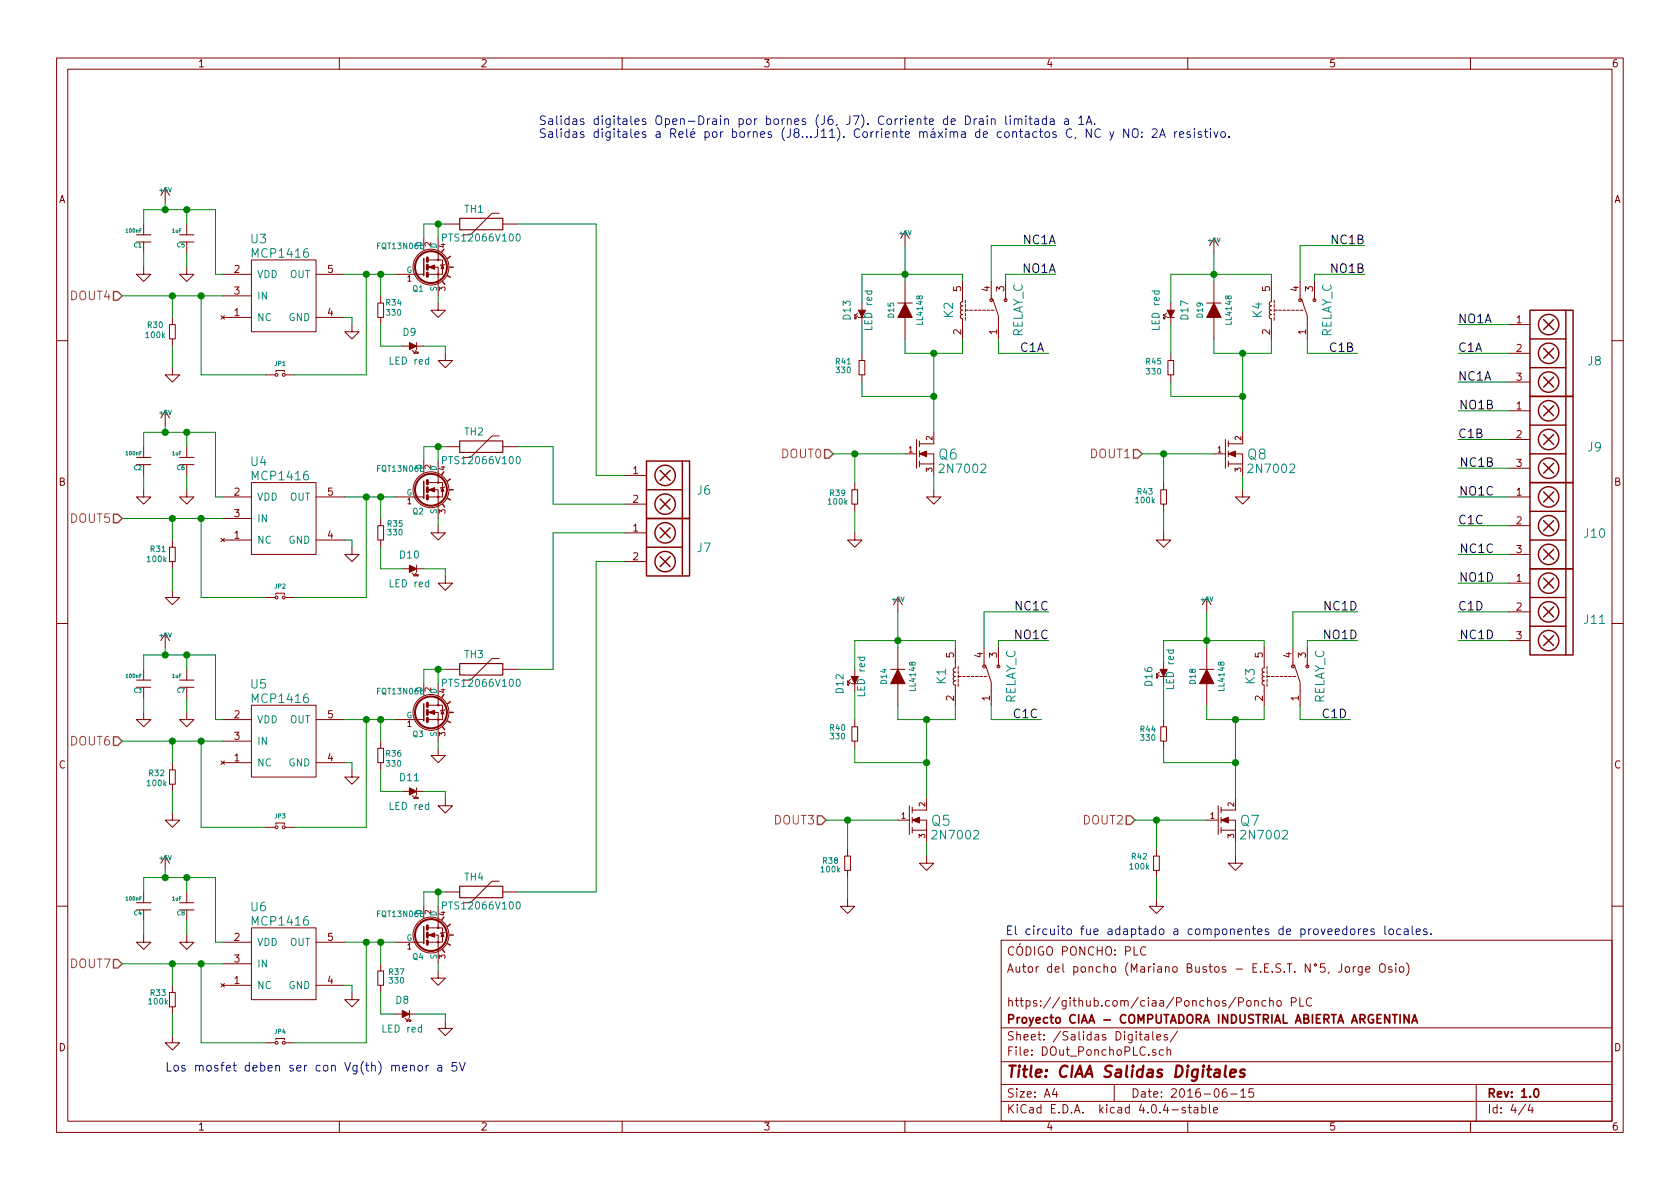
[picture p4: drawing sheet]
<svg xmlns="http://www.w3.org/2000/svg" width="297mm" height="210mm" viewBox="0 0 297 210" stroke-linecap="round" stroke-linejoin="round" font-family="sans-serif">
<defs><g id="words">
<text font-size="2.8" fill="#840000" x="178" y="190.5">Title: CIAA Salidas Digitales</text>
<g font-size="2.5" fill="#008484">
<text x="166" y="81.2">Q6</text>
<text x="220.6" y="81.2">Q8</text>
<text x="164.7" y="146">Q5</text>
<text x="219.3" y="146">Q7</text>
</g>
<g font-size="2.1" fill="#0000c2">
<text x="95.2" y="22.1">Salidas digitales Open-Drain por bornes (J6, J7). Corriente de Drain limitada a 1A.</text>
<text x="95.2" y="24.4">Salidas digitales a Relé por bornes (J8...J11). Corriente máxima de contactos C, NC y NO: 2A resistivo.</text>
<text x="177.8" y="165.3">El circuito fue adaptado a componentes de proveedores locales.</text>
<text x="29.2" y="189.5">Los mosfet deben ser con Vg(th) menor a 5V</text>
</g>
<g font-size="2.1" fill="#008484">
<text x="44.4" y="43">U3</text>
<text x="44.8" y="45.6">MCP1416</text>
<text x="168.5" y="56.2" transform="rotate(-90 168.5 56.2)">K2</text>
<text x="180.8" y="59.8" transform="rotate(-90 180.8 59.8)">RELAY_C</text>
<text x="223.1" y="56.2" transform="rotate(-90 223.1 56.2)">K4</text>
<text x="235.4" y="59.8" transform="rotate(-90 235.4 59.8)">RELAY_C</text>
<text x="280.7" y="64.6">J8</text>
<text x="44.4" y="82.4">U4</text>
<text x="166.5" y="83.7">2N7002</text>
<text x="221.1" y="83.7">2N7002</text>
<text x="280.7" y="79.9">J9</text>
<text x="44.8" y="84.9">MCP1416</text>
<text x="123.3" y="87.5">J6</text>
<text x="280.2" y="95.1">J10</text>
<text x="123.3" y="97.6">J7</text>
<text x="280.2" y="110.3">J11</text>
<text x="44.4" y="121.8">U5</text>
<text x="44.8" y="124.3">MCP1416</text>
<text x="167.2" y="120.9" transform="rotate(-90 167.2 120.9)">K1</text>
<text x="179.6" y="124.6" transform="rotate(-90 179.6 124.6)">RELAY_C</text>
<text x="221.8" y="120.9" transform="rotate(-90 221.8 120.9)">K3</text>
<text x="234.2" y="124.6" transform="rotate(-90 234.2 124.6)">RELAY_C</text>
<text x="165.2" y="148.4">2N7002</text>
<text x="219.8" y="148.4">2N7002</text>
<text x="44.4" y="161.1">U6</text>
<text x="44.8" y="163.7">MCP1416</text>
</g>
<g font-size="2.1">
<text x="180.9" y="43.2">NC1A</text>
<text x="235.5" y="43.2">NC1B</text>
<text x="180.8" y="48.3">NO1A</text>
<text x="235.4" y="48.3">NO1B</text>
<text x="257.8" y="57.1">NO1A</text>
<text x="180.3" y="62.2">C1A</text>
<text x="234.9" y="62.2">C1B</text>
<text x="257.8" y="62.2">C1A</text>
<text x="257.8" y="67.3">NC1A</text>
<text x="257.8" y="77.5">C1B</text>
<text x="258.3" y="72.4">NO1B</text>
<text x="258.4" y="82.5">NC1B</text>
<text x="258.3" y="87.6">NO1C</text>
<text x="257.8" y="92.7">C1C</text>
<text x="258.4" y="97.8">NC1C</text>
<text x="179.7" y="107.9">NC1C</text>
<text x="234.3" y="107.9">NC1D</text>
<text x="257.8" y="107.9">C1D</text>
<text x="258.3" y="102.9">NO1D</text>
<text x="179.5" y="113">NO1C</text>
<text x="234.1" y="113">NO1D</text>
<text x="258.4" y="113">NC1D</text>
<text x="179.1" y="127">C1C</text>
<text x="233.7" y="127">C1D</text>
</g>
<g font-size="2.1" fill="#848400">
<text x="12.5" y="53.1">DOUT4</text>
<text x="138.2" y="81">DOUT0</text>
<text x="192.8" y="81">DOUT1</text>
<text x="12.5" y="92.5">DOUT5</text>
<text x="12.5" y="131.8">DOUT6</text>
<text x="136.9" y="145.8">DOUT3</text>
<text x="191.5" y="145.8">DOUT2</text>
<text x="12.5" y="171.2">DOUT7</text>
</g>
<g font-size="2.1" fill="#840000">
<text x="178" y="172">Autor del poncho (Mariano Bustos - E.E.S.T. N°5, Jorge Osio)</text>
<text x="178" y="169">CÓDIGO PONCHO: PLC</text>
<text x="178" y="178">https://github.com/ciaa/Ponchos/Poncho PLC</text>
<text x="178" y="184">Sheet: /Salidas Digitales/</text>
<text x="178" y="181">Proyecto CIAA - COMPUTADORA INDUSTRIAL ABIERTA ARGENTINA</text>
<text x="178" y="186.7">File: DOut_PonchoPLC.sch</text>
<text x="178" y="196.9">KiCad E.D.A. kicad 4.0.4-stable</text>
<text x="178" y="194.1">Size: A4</text>
<text x="200" y="194.1">Date: 2016-06-15</text>
<text x="263" y="194.1">Rev: 1.0</text>
<text x="263" y="196.9">Id: 4/4</text>
</g>
<g font-size="1.8" fill="#840000">
<text x="35" y="11.9">1</text>
<text x="85" y="11.9">2</text>
<text x="135" y="11.9">3</text>
<text x="185" y="11.9">4</text>
<text x="235" y="11.9">5</text>
<text x="285" y="11.9">6</text>
<text x="10.4" y="35.9">A</text>
<text x="285.4" y="35.9">A</text>
<text x="41.4" y="48.3">2</text>
<text x="41.4" y="52.1">3</text>
<text x="57.9" y="48.3">5</text>
<text x="169.9" y="51.5" transform="rotate(-90 169.9 51.5)">5</text>
<text x="175" y="51.5" transform="rotate(-90 175 51.5)">4</text>
<text x="177.5" y="51.5" transform="rotate(-90 177.5 51.5)">3</text>
<text x="224.5" y="51.5" transform="rotate(-90 224.5 51.5)">5</text>
<text x="229.6" y="51.5" transform="rotate(-90 229.6 51.5)">4</text>
<text x="232.2" y="51.5" transform="rotate(-90 232.2 51.5)">3</text>
<text x="41.4" y="55.9">1</text>
<text x="57.9" y="55.9">4</text>
<text x="169.9" y="59.2" transform="rotate(-90 169.9 59.2)">2</text>
<text x="176.3" y="59.2" transform="rotate(-90 176.3 59.2)">1</text>
<text x="224.5" y="59.2" transform="rotate(-90 224.5 59.2)">2</text>
<text x="230.9" y="59.2" transform="rotate(-90 230.9 59.2)">1</text>
<text x="268.1" y="57.1">1</text>
<text x="268.1" y="62.2">2</text>
<text x="268.1" y="67.3">3</text>
<text x="268.1" y="72.4">1</text>
<text x="268.1" y="77.5">2</text>
<text x="111.9" y="83.8">1</text>
<text x="268.1" y="82.5">3</text>
<text x="10.4" y="85.9">B</text>
<text x="41.4" y="87.6">2</text>
<text x="57.9" y="87.6">5</text>
<text x="111.9" y="88.9">2</text>
<text x="268.1" y="87.6">1</text>
<text x="285.4" y="85.9">B</text>
<text x="41.4" y="95.2">1</text>
<text x="41.4" y="91.4">3</text>
<text x="57.9" y="95.2">4</text>
<text x="111.9" y="94">1</text>
<text x="268.1" y="92.7">2</text>
<text x="111.9" y="99.1">2</text>
<text x="268.1" y="97.8">3</text>
<text x="268.1" y="102.9">1</text>
<text x="268.1" y="107.9">2</text>
<text x="268.1" y="113">3</text>
<text x="168.7" y="116.3" transform="rotate(-90 168.7 116.3)">5</text>
<text x="173.7" y="116.3" transform="rotate(-90 173.7 116.3)">4</text>
<text x="176.3" y="116.3" transform="rotate(-90 176.3 116.3)">3</text>
<text x="223.3" y="116.3" transform="rotate(-90 223.3 116.3)">5</text>
<text x="228.3" y="116.3" transform="rotate(-90 228.3 116.3)">4</text>
<text x="230.9" y="116.3" transform="rotate(-90 230.9 116.3)">3</text>
<text x="168.7" y="123.9" transform="rotate(-90 168.7 123.9)">2</text>
<text x="175" y="123.9" transform="rotate(-90 175 123.9)">1</text>
<text x="223.3" y="123.9" transform="rotate(-90 223.3 123.9)">2</text>
<text x="229.6" y="123.9" transform="rotate(-90 229.6 123.9)">1</text>
<text x="41.4" y="127">2</text>
<text x="41.4" y="130.8">3</text>
<text x="57.9" y="127">5</text>
<text x="10.4" y="135.9">C</text>
<text x="41.4" y="134.6">1</text>
<text x="57.9" y="134.6">4</text>
<text x="285.4" y="135.9">C</text>
<text x="41.4" y="166.4">2</text>
<text x="57.9" y="166.4">5</text>
<text x="41.4" y="174">1</text>
<text x="41.4" y="170.2">3</text>
<text x="57.9" y="174">4</text>
<text x="10.4" y="185.9">D</text>
<text x="285.4" y="185.9">D</text>
<text x="35" y="199.9">1</text>
<text x="85" y="199.9">2</text>
<text x="135" y="199.9">3</text>
<text x="185" y="199.9">4</text>
<text x="235" y="199.9">5</text>
<text x="285" y="199.9">6</text>
</g>
<g font-size="1.8" fill="#008484">
<text x="82.1" y="37.6">TH1</text>
<text x="78.8" y="42.7">PTS12066V100</text>
<text x="45.5" y="49.1">VDD</text>
<text x="45.5" y="53">IN</text>
<text x="51.1" y="49.1">OUT</text>
<text x="45.5" y="56.8">NC</text>
<text x="50.9" y="56.8">GND</text>
<text x="71.3" y="59.4">D9</text>
<text x="150.4" y="56.5" transform="rotate(-90 150.4 56.5)">D13</text>
<text x="154.2" y="58.2" transform="rotate(-90 154.2 58.2)">LED red</text>
<text x="205" y="58.2" transform="rotate(-90 205 58.2)">LED red</text>
<text x="210.1" y="56.5" transform="rotate(-90 210.1 56.5)">D17</text>
<text x="69" y="64.5">LED red</text>
<text x="82.1" y="77">TH2</text>
<text x="78.8" y="82.1">PTS12066V100</text>
<text x="45.5" y="88.5">VDD</text>
<text x="51.1" y="88.5">OUT</text>
<text x="45.5" y="92.3">IN</text>
<text x="45.5" y="96.1">NC</text>
<text x="50.9" y="96.1">GND</text>
<text x="70.8" y="98.7">D10</text>
<text x="69" y="103.8">LED red</text>
<text x="82.1" y="116.4">TH3</text>
<text x="78.8" y="121.4">PTS12066V100</text>
<text x="149.1" y="122.5" transform="rotate(-90 149.1 122.5)">D12</text>
<text x="152.9" y="123" transform="rotate(-90 152.9 123)">LED red</text>
<text x="203.7" y="121.3" transform="rotate(-90 203.7 121.3)">D16</text>
<text x="207.5" y="121.7" transform="rotate(-90 207.5 121.7)">LED red</text>
<text x="45.5" y="127.9">VDD</text>
<text x="45.5" y="131.7">IN</text>
<text x="51.1" y="127.9">OUT</text>
<text x="45.5" y="135.5">NC</text>
<text x="50.9" y="135.5">GND</text>
<text x="69" y="143.2">LED red</text>
<text x="70.8" y="138.1">D11</text>
<text x="82.1" y="155.7">TH4</text>
<text x="78.8" y="160.8">PTS12066V100</text>
<text x="45.5" y="167.3">VDD</text>
<text x="51.1" y="167.3">OUT</text>
<text x="45.5" y="171.1">IN</text>
<text x="45.5" y="174.9">NC</text>
<text x="50.9" y="174.9">GND</text>
<text x="70" y="177.5">D8</text>
<text x="67.7" y="182.6">LED red</text>
</g>
<g font-size="1.4" fill="#008484">
<text x="66.8" y="44">FQT13N06L</text>
<text x="74.7" y="43.7" transform="rotate(-90 74.7 43.7)">D</text>
<text x="77.2" y="43.9" transform="rotate(-90 77.2 43.9)">D</text>
<text x="71.9" y="48.3">G</text>
<text x="73" y="51.6">Q1</text>
<text x="77.2" y="51.5" transform="rotate(-90 77.2 51.5)">S</text>
<text x="25.9" y="59.8">100k</text>
<text x="26.1" y="58">R30</text>
<text x="68.3" y="54">R34</text>
<text x="68.4" y="55.8">330</text>
<text x="158.1" y="56.2" transform="rotate(-90 158.1 56.2)">D15</text>
<text x="163.1" y="57.3" transform="rotate(-90 163.1 57.3)">LL4148</text>
<text x="212.7" y="56.2" transform="rotate(-90 212.7 56.2)">D19</text>
<text x="217.8" y="57.3" transform="rotate(-90 217.8 57.3)">LL4148</text>
<text x="147.8" y="64.4">R41</text>
<text x="147.9" y="66">330</text>
<text x="202.7" y="64.4">R45</text>
<text x="202.8" y="66.2">330</text>
<text x="66.8" y="83.4">FQT13N06L</text>
<text x="74.7" y="83.1" transform="rotate(-90 74.7 83.1)">D</text>
<text x="77.2" y="83.3" transform="rotate(-90 77.2 83.3)">D</text>
<text x="71.9" y="87.6">G</text>
<text x="146.5" y="89.2">100k</text>
<text x="146.8" y="87.7">R39</text>
<text x="200.9" y="89">100k</text>
<text x="201.1" y="87.4">R43</text>
<text x="68.6" y="93.1">R35</text>
<text x="68.7" y="94.7">330</text>
<text x="73" y="91">Q2</text>
<text x="77.2" y="90.9" transform="rotate(-90 77.2 90.9)">S</text>
<text x="26.1" y="99.4">100k</text>
<text x="26.6" y="97.6">R31</text>
<text x="66.8" y="122.8">FQT13N06L</text>
<text x="74.7" y="122.4" transform="rotate(-90 74.7 122.4)">D</text>
<text x="77.2" y="122.7" transform="rotate(-90 77.2 122.7)">D</text>
<text x="156.8" y="120.9" transform="rotate(-90 156.8 120.9)">D14</text>
<text x="161.9" y="122.1" transform="rotate(-90 161.9 122.1)">LL4148</text>
<text x="211.4" y="120.9" transform="rotate(-90 211.4 120.9)">D18</text>
<text x="216.5" y="122.1" transform="rotate(-90 216.5 122.1)">LL4148</text>
<text x="71.9" y="127">G</text>
<text x="73" y="130.3">Q3</text>
<text x="77.2" y="130.2" transform="rotate(-90 77.2 130.2)">S</text>
<text x="146.8" y="129.2">R40</text>
<text x="146.9" y="130.7">330</text>
<text x="201.7" y="129.5">R44</text>
<text x="201.8" y="131">330</text>
<text x="26.4" y="137.2">R32</text>
<text x="68.3" y="133.8">R36</text>
<text x="68.4" y="135.6">330</text>
<text x="26.1" y="139">100k</text>
<text x="145.2" y="154.2">100k</text>
<text x="145.5" y="152.7">R38</text>
<text x="199.8" y="153.7">100k</text>
<text x="200.1" y="152">R42</text>
<text x="74.7" y="161.8" transform="rotate(-90 74.7 161.8)">D</text>
<text x="66.8" y="162.1">FQT13N06L</text>
<text x="71.9" y="166.4">G</text>
<text x="77.2" y="162" transform="rotate(-90 77.2 162)">D</text>
<text x="68.8" y="172.4">R37</text>
<text x="68.9" y="173.9">330</text>
<text x="73" y="169.7">Q4</text>
<text x="77.2" y="169.6" transform="rotate(-90 77.2 169.6)">S</text>
<text x="26.4" y="177.6">100k</text>
<text x="26.6" y="176.1">R33</text>
</g>
<g font-size="1.4" fill="#840000">
<text x="76.2" y="43.6" transform="rotate(-90 76.2 43.6)">2</text>
<text x="78.7" y="43.8" transform="rotate(-90 78.7 43.8)">4</text>
<text x="72" y="49.8">1</text>
<text x="78.7" y="51.4" transform="rotate(-90 78.7 51.4)">3</text>
<text x="164.8" y="77.8" transform="rotate(-90 164.8 77.8)">2</text>
<text x="219.5" y="77.8" transform="rotate(-90 219.5 77.8)">2</text>
<text x="76.2" y="82.9" transform="rotate(-90 76.2 82.9)">2</text>
<text x="78.7" y="83.2" transform="rotate(-90 78.7 83.2)">4</text>
<text x="160.7" y="80">1</text>
<text x="164.8" y="83.4" transform="rotate(-90 164.8 83.4)">3</text>
<text x="215.3" y="80">1</text>
<text x="219.5" y="83.4" transform="rotate(-90 219.5 83.4)">3</text>
<text x="72" y="89.1">1</text>
<text x="78.7" y="90.8" transform="rotate(-90 78.7 90.8)">3</text>
<text x="76.2" y="122.3" transform="rotate(-90 76.2 122.3)">2</text>
<text x="78.7" y="122.5" transform="rotate(-90 78.7 122.5)">4</text>
<text x="72" y="128.5">1</text>
<text x="78.7" y="130.2" transform="rotate(-90 78.7 130.2)">3</text>
<text x="163.6" y="142.6" transform="rotate(-90 163.6 142.6)">2</text>
<text x="218.2" y="142.6" transform="rotate(-90 218.2 142.6)">2</text>
<text x="159.4" y="144.8">1</text>
<text x="163.6" y="148.2" transform="rotate(-90 163.6 148.2)">3</text>
<text x="214" y="144.8">1</text>
<text x="218.2" y="148.2" transform="rotate(-90 218.2 148.2)">3</text>
<text x="76.2" y="161.7" transform="rotate(-90 76.2 161.7)">2</text>
<text x="78.7" y="161.9" transform="rotate(-90 78.7 161.9)">4</text>
<text x="72" y="167.9">1</text>
<text x="78.7" y="169.5" transform="rotate(-90 78.7 169.5)">3</text>
</g>
<g font-size="1.1" fill="#008484">
<text x="28.2" y="34">+5V</text>
<text x="159.1" y="41.6">+5V</text>
<text x="23.7" y="43.7">C1</text>
<text x="31.3" y="43.7">C5</text>
<text x="213.7" y="42.9">+5V</text>
<text x="48.6" y="64.7">JP1</text>
<text x="28.2" y="73.3">+5V</text>
<text x="23.7" y="83.1">C2</text>
<text x="31.3" y="83.1">C6</text>
<text x="48.6" y="104.1">JP2</text>
<text x="157.8" y="106.4">+5V</text>
<text x="212.4" y="106.4">+5V</text>
<text x="28.2" y="112.7">+5V</text>
<text x="23.7" y="122.5">C3</text>
<text x="31.3" y="122.5">C7</text>
<text x="48.6" y="144.7">JP3</text>
<text x="28.2" y="152.1">+5V</text>
<text x="23.7" y="161.8">C4</text>
<text x="31.3" y="161.8">C8</text>
<text x="48.6" y="182.8">JP4</text>
</g>
<g font-size=".9" fill="#008484">
<text x="22.4" y="41.1">100nF</text>
<text x="30.5" y="41.1">1uF</text>
<text x="22.4" y="80.5">100nF</text>
<text x="30.5" y="80.5">1uF</text>
<text x="22.4" y="119.9">100nF</text>
<text x="30.5" y="119.9">1uF</text>
<text x="22.4" y="159.2">100nF</text>
<text x="30.5" y="159.2">1uF</text>
</g>
</g></defs>
<g fill="none" stroke="#840000" stroke-width=".18">
<path d="M10 10.3h277v189.9h-277zM12 12.2h273v186.1h-273zM60 10.3v1.9M110 10.3v1.9M160 10.3v1.9M210 10.3v1.9M260 10.3v1.9M25.4 39.6v1.9M29.2 33.3v2.5M29.2 33.3l-.8 1.2M29.2 33.3l.8 1.2M33 39.6v1.9"/>
<path d="M78.7 39.6h2.6M88.3 37.7h-1.3l-3.8 3.8h-1.3M88.9 39.6h2.5M24.1 42.8h2.6M24.1 41.5h2.6M25.4 47.2v1.3h1.3l-1.3 1.3-1.3-1.3h1.3M25.4 42.8v1.9M30 57.4h1v2.5h-1zM30.5 56.1v1.3M30.5 59.9v1.3M31.7 42.8h2.6M31.7 41.5h2.6"/>
<path d="M33 47.2v1.3h1.3l-1.3 1.3-1.3-1.3h1.3M33 42.8v1.9M39.1 55.8l.6 .6M39.4 56.1h5M39.4 48.5h5M39.4 52.3h5M39.7 55.8l-.6 .6M44.4 46h11.5v12.7h-11.5zM55.9 56.1h5.1M55.9 48.5h5.1M62.2 57.4v1.3h1.3l-1.3 1.2-1.2-1.2h1.2M66.8 53.6h1v2.5h-1z"/>
<path d="M67.3 52.3v1.3M67.3 56.1v1.3M69.8 48.5h5.1M74.9 42.2v2M75.7 48.5h1.8v3.8M77.5 53.6v1.3h1.2l-1.2 1.2-1.3-1.2h1.3M77.5 42.2v3.8h-1.8M77.5 46h.7v2.5h-.7v-1.3h-1.8M78.6 46.7l-.7 .3M151.6 55.4l-.5 .5M151.6 55.9l-.5 .5M151.8 56.1h1.2"/>
<path d="M158.7 53.6h2.6M160 40.9v2.5M160 49.8v3.8M160 56.1v3.8M160 40.9l-.7 1.3M160 40.9l.8 1.3M170.2 49.8v3.5l-.3 .1-.1 .2 .1 .4 .3 .1-.3 .1-.1 .2 .1 .4 .3 .1-.3 .1-.1 .2 .1 .3 .3 .1-.3 .1-.1 .2 .1 .4 .3 .1v3.5M170.7 56.1v.5M170.7 55.4v.5M170.7 54.6v.5M170.7 54.9h.5M170.7 53.8v.6"/>
<path d="M170.7 53.1v.5M171.4 54.9h.6M172.2 54.9h.5M173 54.9h.5M173.7 54.9h.5M174.5 54.9h.5M175.3 54.9h.5M175.3 49.8v3.3M175.5 52.8l1 3.1v4M177.8 49.8v3.3M206.2 55.4l-.5 .5M206.2 55.9l-.5 .5"/>
<path d="M206.4 56.1h1.2M207 53.6v1.3M207 56.1v1.3M213.4 53.6h2.5M214.6 42.2v2.5M214.6 49.8v3.8M214.6 56.1v3.8M214.6 42.2l-.7 1.2M214.6 42.2l.8 1.2M224.8 49.8v3.5l-.3 .1-.1 .2 .1 .4 .3 .1-.3 .1-.1 .2 .1 .4 .3 .1-.3 .1-.1 .2 .1 .3 .3 .1-.3 .1-.1 .2 .1 .4 .3 .1v3.5M225.3 56.1v.5M225.3 55.4v.5"/>
<path d="M225.3 54.6v.5M225.3 54.9h.5M225.3 53.8v.6M225.3 53.1v.5M226.1 54.9h.5M226.8 54.9h.5M227.6 54.9h.5M228.3 54.9h.6M229.1 54.9h.5M229.9 54.9h.5M229.9 49.8v3.3M230.1 52.8l1 3.1v4"/>
<path d="M232.4 49.8v3.3M266.7 57.4h3.8M10 60.2h2M25.4 79v1.9M29.2 72.6v2.6M29.2 72.6l-.8 1.3M29.2 72.6l.8 1.3M30.5 65v1.3h1.2l-1.2 1.3-1.3-1.3h1.3M33 79v1.9M47 66.3h1.6M48.8 65.8v-.3h1.5v.3M50.4 66.3h1.7"/>
<path d="M71.1 61.2h1.3M72.9 62l.5 .5M73.4 62l.5 .5M73.7 60.6v1.2M73.7 61.2h1.2M78.7 62.5v1.2h1.3l-1.3 1.3-1.2-1.3h1.2M78.7 79h2.6M88.3 77.1h-1.3l-3.8 3.8h-1.3M88.9 79h2.5M151.9 63.7h1v2.6h-1zM152.4 62.5v1.2M152.4 66.3v1.3"/>
<path d="M165.1 76.4v2.1h-2.5M206.5 63.7h1v2.6h-1zM207 62.5v1.2M207 66.3v1.3M219.7 76.4v2.1h-2.5M266.7 62.5h3.8M266.7 67.6h3.8M266.7 72.6h3.8M266.7 77.7h3.8M285 60.2h2M24.1 82.2h2.6M24.1 80.9h2.6"/>
<path d="M25.4 86.6v1.3h1.3l-1.3 1.2-1.3-1.2h1.3M25.4 82.2v1.9M30 96.8h1v2.5h-1zM30.5 95.5v1.3M30.5 99.3v1.3M31.7 82.2h2.6M31.7 80.9h2.6M33 86.6v1.3h1.3l-1.3 1.2-1.3-1.2h1.3M33 82.2v1.9M39.1 95.2l.6 .6M39.4 87.9h5M39.4 95.5h5"/>
<path d="M39.4 91.7h5M39.7 95.2l-.6 .6M44.4 85.3h11.5v12.7h-11.5zM55.9 87.9h5.1M55.9 95.5h5.1M62.2 96.8v1.2h1.3l-1.3 1.3-1.2-1.3h1.2M66.8 93h1v2.5h-1zM67.3 91.7v1.3M67.3 95.5v1.3M69.8 87.9h5.1M73.7 99.9v1.3M74.9 81.5v2.1"/>
<path d="M75.7 87.9h1.8v3.8M77.5 93v1.2h1.2l-1.2 1.3-1.3-1.3h1.3M77.5 81.5v3.8h-1.8M77.5 85.3h.7v2.6h-.7v-1.3h-1.8M78.6 86.1l-.7 .3M110.5 84.1h3.8M110.5 89.1h3.8M110.5 94.2h3.8M110.5 99.3h3.8M150.6 86.6h1v2.5h-1zM151.1 94.2v1.3h1.3l-1.3 1.3-1.2-1.3h1.2M151.1 85.3v1.3"/>
<path d="M151.1 89.1v1.3M160 80.3h2.1M163.8 80.3h1.3v1.7h-2.5M165.1 86.6v1.3h1.3l-1.3 1.2-1.3-1.2h1.3M165.1 82v2.1M205.2 86.6h1v2.5h-1zM205.7 94.2v1.3h1.3l-1.3 1.3-1.2-1.3h1.2M205.7 85.3v1.3M205.7 89.1v1.3M214.6 80.3h2.1M218.4 80.3h1.3v1.7h-2.5M219.7 86.6v1.3h1.3l-1.3 1.2-1.3-1.2h1.3"/>
<path d="M219.7 82v2.1M266.7 82.8h3.8M266.7 87.9h3.8M266.7 93h3.8M266.7 98h3.8M10 110.3h2M25.4 118.4v1.9M29.2 112v2.5M29.2 112l-.8 1.3M29.2 112l.8 1.3M30.5 104.4v1.3h1.2l-1.2 1.2-1.3-1.2h1.3M33 118.4v1.9"/>
<path d="M47 105.7h1.6M48.8 105.2v-.3h1.5v.3M50.4 105.7h1.7M71.1 100.6h1.3M72.9 101.3l.5 .5M73.4 101.3l.5 .5M73.7 100.6h1.2M78.7 101.8v1.3h1.3l-1.3 1.3-1.2-1.3h1.2M78.7 118.4h2.6M88.3 116.5h-1.3l-3.8 3.8h-1.3M88.9 118.4h2.5M157.5 118.4h2.5"/>
<path d="M158.7 105.7v2.5M158.7 114.5v3.9M158.7 105.7l-.7 1.2M158.7 105.7l.8 1.2M168.9 114.5v3.6l-.3 .1-.1 .2 .1 .4 .3 .1-.3 .1-.1 .2 .1 .3 .3 .1-.3 .1-.1 .2 .1 .4 .3 .1-.3 .1-.1 .2 .1 .4 .3 .1v3.5M169.4 119.4v.5M169.4 119.6h.5M169.4 118.6v.5M169.4 117.9v.5M170.2 119.6h.5M170.9 119.6h.5M171.7 119.6h.5"/>
<path d="M172.5 119.6h.5M173.2 119.6h.5M174 119.6h.5M174 114.5v3.4M174.2 117.6l1.1 3v4.1M176.5 114.5v3.4M205 118.9l-.5 .5M205 119.4l-.5 .5M205.1 119.6h1.3M212.1 118.4h2.5M213.4 105.7v2.5M213.4 114.5v3.9"/>
<path d="M213.4 105.7l-.8 1.2M213.4 105.7l.7 1.2M223.5 114.5v3.6l-.3 .1-.1 .2 .1 .4 .3 .1-.3 .1-.1 .2 .1 .3 .3 .1-.3 .1-.1 .2 .1 .4 .3 .1-.3 .1-.1 .2 .1 .4 .3 .1v3.5M224 119.4v.5M224 119.6h.5M224 118.6v.5M224 117.9v.5M224.8 119.6h.5M225.6 119.6h.5M226.3 119.6h.5M227.1 119.6h.5M227.8 119.6h.5"/>
<path d="M228.6 119.6h.5M228.6 114.5v3.4M228.9 117.6l1 3v4.1M231.1 114.5v3.4M266.7 103.1h3.8M266.7 108.2h3.8M266.7 113.3h3.8M285 110.3h2M24.1 121.5h2.6M24.1 120.3h2.6M25.4 126v1.2h1.3l-1.3 1.3-1.3-1.3h1.3M25.4 121.5v1.9"/>
<path d="M30 136.1h1v2.6h-1zM30.5 134.9v1.2M30.5 138.7v1.2M31.7 121.5h2.6M31.7 120.3h2.6M33 126v1.2h1.3l-1.3 1.3-1.3-1.3h1.3M33 121.5v1.9M39.1 134.6l.6 .6M39.4 134.9h5M39.4 127.2h5M39.4 131.1h5M39.7 134.6l-.6 .6"/>
<path d="M44.4 124.7h11.5v12.7h-11.5zM55.9 134.9h5.1M55.9 127.2h5.1M62.2 136.1v1.3h1.3l-1.3 1.3-1.2-1.3h1.2M66.8 132.3h1v2.6h-1zM67.3 131.1v1.2M67.3 134.9v1.2M69.8 127.2h5.1M71.1 139.9h1.3M73.7 139.3v1.3M73.7 139.9h1.2M74.9 120.9v2"/>
<path d="M75.7 127.2h1.8v3.9M77.5 132.3v1.3h1.2l-1.2 1.3-1.3-1.3h1.3M77.5 120.9v3.8h-1.8M77.5 124.7h.7v2.5h-.7v-1.2h-1.8M78.6 125.5l-.7 .2M150.4 120.1l-.5 .5M150.4 120.6l-.5 .6M150.5 120.9h1.3M150.6 128.5h1v2.6h-1zM151.1 127.2v1.3M151.1 131.1v1.2M158.7 120.9v3.8"/>
<path d="M169.4 120.9v.5M169.4 120.1v.5M205.2 128.5h1v2.6h-1zM205.7 127.2v1.3M205.7 131.1v1.2M213.4 120.9v3.8M224 120.9v.5M224 120.1v.5M24.1 159.6h2.6M25.4 157.7v1.9M29.2 151.4l-.8 1.2M29.2 151.4v2.5"/>
<path d="M29.2 151.4l.8 1.2M30.5 143.8v1.2h1.2l-1.2 1.3-1.3-1.3h1.3M31.7 159.6h2.6M33 157.7v1.9M47 146.3h1.6M48.8 145.8v-.3h1.5v.3M50.4 146.3h1.7M72.9 140.7l.5 .5M73.4 140.7l.5 .5M78.7 141.2v1.3h1.3l-1.3 1.3-1.2-1.3h1.2M78.7 157.7h2.6M88.3 155.8h-1.3l-3.8 3.8h-1.3"/>
<path d="M88.9 157.7h2.5M149.4 151.4h1v2.5h-1zM149.9 159v1.3h1.2l-1.2 1.2-1.3-1.2h1.3M149.9 150.1v1.3M149.9 153.9v1.3M158.7 145h2.1M162.6 145h1.2v1.8h-2.5M163.8 151.4v1.2h1.3l-1.3 1.3-1.2-1.3h1.2M163.8 141.2v2.1h-2.5M163.8 146.8v2M204 151.4h1v2.5h-1zM204.5 159v1.3h1.2l-1.2 1.2-1.3-1.2h1.3"/>
<path d="M204.5 150.1v1.3M204.5 153.9v1.3M213.4 145h2M217.2 145h1.2v1.8h-2.5M218.4 151.4v1.2h1.3l-1.3 1.3-1.2-1.3h1.2M218.4 141.2v2.1h-2.5M218.4 146.8v2M10 160.2h2M24.1 160.9h2.6M25.4 165.3v1.3h1.3l-1.3 1.3-1.3-1.3h1.3M25.4 160.9v1.9M30 175.5h1v2.5h-1z"/>
<path d="M30.5 174.2v1.3M30.5 178v1.3M31.7 160.9h2.6M33 165.3v1.3h1.3l-1.3 1.3-1.3-1.3h1.3M33 160.9v1.9M39.1 173.9l.6 .6M39.4 174.2h5M39.4 166.6h5M39.4 170.4h5M39.7 173.9l-.6 .6M44.4 164.1h11.5v12.7h-11.5zM55.9 174.2h5.1"/>
<path d="M55.9 166.6h5.1M62.2 175.5v1.3h1.3l-1.3 1.2-1.2-1.2h1.2M66.8 171.7h1v2.5h-1zM67.3 170.4v1.3M67.3 174.2v1.3M69.8 179.3h1.3M69.8 166.6h5.1M72.4 178.7v1.3M72.4 179.3h1.3M74.9 160.3v2M75.7 166.6h1.8v3.8M77.5 171.7v1.3h1.2l-1.2 1.2-1.3-1.2h1.3"/>
<path d="M77.5 160.3v3.8h-1.8M77.5 164.1h.7v2.5h-.7v-1.3h-1.8M78.6 164.8l-.7 .3M177 166.3h108v32h-108zM202.6 167.6a.7 .7 0 0 0-.9 .2 .7 .7 0 0 0 .1 .9 .55 .55 0 0 0 .8 .1M220.5 177.1l.2-.2 .4 .2 .1 .5-.1 .2-.4 .1-.2-.1zM221.8 177.1l.2-.2 .4 .1 .1 .9M221.8 176.9v1M223.8 177l-.4-.1-.3 .3 .1 .6 .2 .1 .4-.1M224.5 177.1l.2-.2 .4 .1v.9M224.5 176.4v1.5M225.8 177.1l.2-.2 .5 .2v.5l-.1 .2-.4 .1-.2-.1z"/>
<path d="M228.3 177.2l.7-.1 .2-.2-.1-.3-.2-.2h-.6v1.5M229.8 176.4v1.5h.7M231.9 176.6a.7 .7 0 0 0-.9 .2 .7 .7 0 0 0 .1 .9 .55 .55 0 0 0 .8 .1M237.2 170.4v1.1a.51 .51 0 0 1-.6 .4M237.9 171.1l.2-.2 .5 .2v.5l-.1 .3h-.4l-.2-.1zM239.3 170.9v1M239.7 170.9l-.4 .3M240.8 170.9v1.4l-.2 .1h-.4M240.8 171l-.4-.1-.3 .3 .1 .6 .2 .1h.4M241.5 171.4l.7-.1-.1-.3-.4-.1-.2 .2 .1 .8h.5M244 170.7l.3-.3a.53 .53 0 0 1 .6 .5v.5a.51 .51 0 0 1-.8 .5 1.05 1.05 0 0 1-.1-1.2zM246.1 171a.37 .37 0 0 0-.6 .1l.1 .3 .5 .1 .1 .1-.3 .3h-.4"/>
<path d="M246.8 170.4v.2M246.8 170.9v1M247.5 171.1l.2-.2 .4 .2 .1 .5-.1 .3h-.4l-.2-.1zM248.7 170.2a1.71 1.71 0 0 1 0 2.3M285 160.2h2M30.5 183.1v1.3h1.2l-1.2 1.3-1.3-1.3h1.3M47 184.4h1.6M48.8 183.9v-.3h1.5v.3M50.4 184.4h1.7M60 198.3v1.9M71.6 180.1l.5 .5M72.1 180.1l.5 .5"/>
<path d="M78.7 180.6v1.3h1.3l-1.3 1.2-1.2-1.2h1.2M110 198.3v1.9M160 198.3v1.9M177 194.8h108M177 191.8h108M177 187.8h108M177 181.8h108M186.4 192.5l-.3 1h.9M186.8 193v1M197 191.8v3M202.5 183h.5l.1 .9M203.1 183.3l-.5 .1-.2 .2 .2 .3 .5-.1"/>
<path d="M203.8 182.4v1.3l.2 .2M204.3 185.7a.37 .37 0 0 0-.5 .1v.2l.5 .2 .1 .1-.2 .3-.4-.1M204.5 183.4l.7-.1v-.3l-.5-.1-.2 .2 .1 .7h.6M205.7 185.7l-.4-.1-.3 .3 .1 .6 .2 .1 .4-.1M206.3 185.7l.3-.1 .3 .1 .1 .9M206.3 185.1v1.5M206.4 183a.37 .37 0 0 0-.6 .1l.1 .3 .5 .1 .1 .1-.3 .3-.4-.1M208.2 182.3l-1.3 2M209.6 195.9a.37 .37 0 0 0-.6 .1l.1 .3 .5 .1 .1 .1-.3 .3-.4-.1M210 198.3v1.9M210.1 195.8h.5M210.3 195.3v1.3l.3 .2"/>
<path d="M211.2 195.9h.5l.1 .9M211.8 196.2l-.5 .1-.2 .2 .2 .3 .5-.1M212.5 195.9l.4-.1 .3 .3-.1 .6h-.6M212.5 195.3v1.5M213.8 195.3v1.3l.2 .2M214.6 196.3l.7-.1-.1-.3-.4-.1-.2 .2v.7h.6M216.8 192.5a.59 .59 0 0 0-.7 .7l.1 .7 .2 .1 .5-.1 .1-.5-.2-.2-.4-.1-.3 .3M217.6 193.5h1.1M219.4 193l.4-.5v1.5M219.4 194h.8M221.6 192.5h-.7l-.1 .7 .2-.1 .5 .1 .2 .2-.1 .5-.2 .1-.6-.1M260 198.3v1.9"/>
<path d="M261 191.8v6.5M269.7 195.2l-1.2 2M270.5 195.2l-.3 1.1h.9M270.9 195.8v1"/>
<circle cx="76.2" cy="47.2" r="3.2"/>
<circle cx="77.5" cy="46" r=".13"/>
<circle cx="77.5" cy="48.5" r=".13"/>
<circle cx="175.3" cy="53.1" r=".25"/>
<circle cx="177.8" cy="53.1" r=".25"/>
<circle cx="229.9" cy="53.1" r=".25"/>
<circle cx="232.4" cy="53.1" r=".25"/>
<circle cx="48.9" cy="66.3" r=".25"/>
<circle cx="50.2" cy="66.3" r=".25"/>
<circle cx="76.2" cy="86.6" r="3.2"/>
<circle cx="77.5" cy="87.9" r=".13"/>
<circle cx="77.5" cy="85.3" r=".13"/>
<circle cx="48.9" cy="105.7" r=".25"/>
<circle cx="50.2" cy="105.7" r=".25"/>
<circle cx="174" cy="117.9" r=".25"/>
<circle cx="176.5" cy="117.9" r=".25"/>
<circle cx="228.6" cy="117.9" r=".25"/>
<circle cx="231.1" cy="117.9" r=".25"/>
<circle cx="76.2" cy="126" r="3.2"/>
<circle cx="77.5" cy="127.2" r=".13"/>
<circle cx="77.5" cy="124.7" r=".13"/>
<circle cx="48.9" cy="146.3" r=".25"/>
<circle cx="50.2" cy="146.3" r=".25"/>
<circle cx="76.2" cy="165.3" r="3.2"/>
<circle cx="77.5" cy="166.6" r=".13"/>
<circle cx="77.5" cy="164.1" r=".13"/>
<circle cx="48.9" cy="184.4" r=".25"/>
<circle cx="50.2" cy="184.4" r=".25"/>
</g>
<path d="M249.1 179.4v1.5l-.8-1.5v1.5M249.6 180.9l.5-1.5 .5 1.5M249.8 180.5h.7M271.3 192.7l.3-.2a.81 .81 0 0 1 .5 .6 .81 .81 0 0 1-.2 .8l-.2 .1a.79 .79 0 0 1-.4-1.3z" fill="none" stroke="#840000" stroke-width=".3"/>
<path d="M216.7 188.4l-.2 1.8 .3 .2M217.5 189.8l1-.2v-.4l-.6-.1-.3 .3v.9l.1 .1 .6-.1M220.1 189.2l-.5-.1-.3 .4 .2 .3 .5 .1 .1 .3-.2 .1-.1 .1-.6-.1" fill="none" stroke="#840000" stroke-width=".41"/>
<g fill="#840000" stroke="#840000" stroke-width=".18">
<path d="M160 53.6l1.3 2.5h-2.6z"/>
<path d="M72.4 60.6l1.3 .6-1.3 .6z"/>
<path d="M73.7 62.5l.2-.3v.3z"/>
<path d="M73.2 62.5l.2-.3v.3z"/>
<path d="M151.8 54.9h1.2l-.6 1.2z"/>
<path d="M151.1 56.1l.3 .3h-.3z"/>
<path d="M151.1 55.6l.3 .3h-.3z"/>
<path d="M78.2 46.9l.3 .6h-.5z"/>
<path d="M75.8 47.2l1-.3v.7z"/>
<path d="M158.7 118.4l1.3 2.5h-2.5z"/>
<path d="M150.5 119.6h1.3l-.7 1.3z"/>
<path d="M149.9 120.9l.2 .3h-.2z"/>
<path d="M149.9 120.4l.2 .2h-.2z"/>
<path d="M214.6 53.6l1.3 2.5h-2.5z"/>
<path d="M206.4 54.9h1.2l-.6 1.2z"/>
<path d="M205.7 56.1l.3 .3h-.3z"/>
<path d="M205.7 55.6l.3 .3h-.3z"/>
<path d="M213.4 118.4l1.2 2.5h-2.5z"/>
<path d="M205.1 118.4h1.3l-.7 1.2z"/>
<path d="M204.5 119.6l.2 .3h-.2z"/>
<path d="M204.5 119.1l.2 .3h-.2z"/>
<path d="M72.4 99.9l1.3 .7-1.3 .6z"/>
<path d="M73.7 101.8l.2-.2v.2z"/>
<path d="M73.2 101.8l.2-.2v.2z"/>
<path d="M78.2 86.2l.3 .7h-.5z"/>
<path d="M75.8 86.6l1-.4v.8z"/>
<path d="M72.4 139.3l1.3 .6-1.3 .7z"/>
<path d="M73.7 141.2l.2-.2v.2z"/>
<path d="M73.2 141.2l.2-.2v.2z"/>
<path d="M78.2 125.6l.3 .6h-.5z"/>
<path d="M75.8 126l1-.4v.8z"/>
<path d="M71.1 178.7l1.3 .6-1.3 .7z"/>
<path d="M72.4 180.6l.2-.3v.3z"/>
<path d="M71.9 180.6l.2-.3v.3z"/>
<path d="M78.2 165l.3 .6h-.5z"/>
<path d="M75.8 165.3l1-.3v.7z"/>
<path d="M160.8 142.5v5.1z"/>
<path d="M161.3 146.3v1z"/>
<path d="M161.3 144.5v1z"/>
<path d="M161.3 142.7v1.1z"/>
<path d="M161.3 145l1.3-.5v1z"/>
<path d="M215.4 142.5v5.1z"/>
<path d="M215.9 146.3v1z"/>
<path d="M215.9 144.5v1z"/>
<path d="M215.9 142.7v1.1z"/>
<path d="M215.9 145l1.3-.5v1z"/>
<path d="M162.1 77.7v5.1z"/>
<path d="M162.6 81.5v1z"/>
<path d="M162.6 79.8v1z"/>
<path d="M162.6 78v1z"/>
<path d="M162.6 80.3l1.2-.5v1z"/>
<path d="M216.7 77.7v5.1z"/>
<path d="M217.2 81.5v1z"/>
<path d="M217.2 79.8v1z"/>
<path d="M217.2 78v1z"/>
<path d="M217.2 80.3l1.2-.5v1z"/>
</g>
<path d="M20.1 51.6h.7l.8 .7-.8 .8h-.7zM145.8 79.5h.8l.7 .8-.7 .7h-.8zM200.4 79.5h.8l.7 .8-.7 .7h-.8zM20.1 90.9h.7l.8 .8-.8 .8h-.7zM20.1 130.3h.7l.8 .8-.8 .7h-.7zM144.5 144.3h.8l.7 .7-.7 .8h-.8zM199.1 144.3h.8l.8 .7-.8 .8h-.8zM20.1 169.7h.7l.8 .7-.8 .8h-.7z" fill="none" stroke="#848400" stroke-width=".25"/>
<path d="M81.3 38.6h7.6v2h-7.6zM81.3 78h7.6v2h-7.6zM81.3 117.3h7.6v2.1h-7.6zM81.3 156.7h7.6v2h-7.6z" fill="none" stroke="#840000" stroke-width=".2"/>
<path d="M78.2 42h.6l.1-.5-.7-.1v1.2M91.4 41.5l.1-.1a.67 .67 0 0 1 .5 .6 .67 .67 0 0 1-.5 .6l-.1-.1-.1-.3zM78.2 81.4l.6-.1 .1-.5-.7-.1v1.3M91.4 80.8l.1-.1a.67 .67 0 0 1 .5 .7 .67 .67 0 0 1-.5 .6l-.1-.1-.1-.4zM78.2 120.8l.6-.1 .1-.5-.7-.1v1.3M91.4 120.2l.1-.1a.67 .67 0 0 1 .5 .6 .67 .67 0 0 1-.5 .7l-.1-.1-.1-.4zM91.4 159.6l.1-.1a.67 .67 0 0 1 .5 .6 .67 .67 0 0 1-.5 .7l-.1-.2-.1-.3zM78.2 160.1h.6l.1-.5-.7-.1v1.3" fill="none" stroke="#008484" stroke-width=".18"/>
<g fill="none" stroke="#0000c2" stroke-width=".18">
<path d="M173.2 21.1h.6v.9M173.8 21.4h-.5a.3 .3 0 0 0-.2 .3 .3 .3 0 0 0 .2 .3l.5-.1M174.5 20.5v.1M174.5 21v1M175.3 21.2l.1-.1a.36 .36 0 0 1 .5 .1v.8M175.3 21v1M177.8 20.5v1.3l.3 .2M178.6 20.5v.1M178.6 21v1M179.3 21.2l.1-.1a.36 .36 0 0 1 .6 .1v.8M179.3 21v1M180 21.2a.35 .35 0 0 1 .3-.2 .35 .35 0 0 1 .4 .2v.8"/>
<path d="M181.4 20.5v.1M181.4 21v1M181.9 21h.6M182.1 20.5v1.3l.4 .2M183 21.1h.6v.9M183.6 21.4h-.5a.3 .3 0 0 0-.2 .3 .3 .3 0 0 0 .2 .3l.5-.1M185 21.1a.48 .48 0 0 0-.6 .1v.7a.48 .48 0 0 0 .6 0M185 20.5v1.5M185.7 21.1h.6l.1 .9M186.4 21.4h-.5a.3 .3 0 0 0-.3 .3 .3 .3 0 0 0 .3 .3l.5-.1M188.3 21.1h.5l.1 .9M188.9 21.4h-.5a.3 .3 0 0 0-.2 .3 .3 .3 0 0 0 .2 .3l.5-.1"/>
<path d="M190.7 20.9l.5-.4v1.5M190.7 22h.9M192 22l.6-1.5 .5 1.5M192.2 21.6h.7M193.5 21.9v.1M194.5 22.9a.62 .62 0 0 0-.7 0 .62 .62 0 0 0-.2 .7 .58 .58 0 0 0 .3 .6 .58 .58 0 0 0 .6-.1M196.2 23.3l.4 1M196.9 23.3l-.5 1.4-.2 .1M199.6 22.8v1.5l-.9-1.5v1.5M200.3 23a.5 .5 0 0 1 .6-.2 .5 .5 0 0 1 .3 .5v.8a.53 .53 0 0 1-.6 .2 .53 .53 0 0 1-.4-.5zM201.9 24.1v.2M201.9 23.4v.1"/>
<path d="M203.7 22.9l.2-.1h.4l.2 .1 .1 .3-.1 .2-.8 .9h.9M205 24.3l.5-1.5 .5 1.5M205.2 23.9h.7M207.7 23.3v1M208.1 23.3l-.3 .1-.1 .2M208.6 23.8l.7-.2-.1-.2-.4-.1-.2 .2v.7h.6M210.4 23.4l-.3-.1-.2 .2v.2l.5 .2v.3h-.5M211.2 22.8v.1M211.2 23.3v1M212.4 23.4l-.3-.1-.3 .2 .1 .2 .5 .2v.3h-.6M213 23.3h.5M213.2 22.8v1.3l.3 .2"/>
<path d="M214 22.8v.1M214 23.3v1M214.6 23.3l.4 1 .3-1M215.9 23.4l.3-.1 .4 .1 .1 .6-.2 .2-.3 .1-.3-.2zM217.3 24.1v.2M238.8 164.4l.3-.1 .4 .1 .1 .6-.2 .2-.3 .1-.3-.2zM240.2 164.3v1M240.6 164.3h-.2l-.2 .3M241.1 164.8l.7-.2-.1-.3h-.4l-.2 .2v.7h.6M243 164.3h-.4l-.2 .2v.2l.6 .1v.4h-.6M244.9 163.7v1.4l.2 .2M245.6 164.4l.3-.1 .4 .1 .1 .6-.2 .2-.3 .1-.3-.2z"/>
<path d="M247.7 164.3a.48 .48 0 0 0-.7 .1v.7a.48 .48 0 0 0 .7 .1M248.3 164.3h.6l.1 1M249 164.6l-.5 .1a.3 .3 0 0 0-.3 .3 .3 .3 0 0 0 .3 .3l.5-.1M249.7 163.7v1.4l.2 .2M250.4 164.8l.7-.2v-.3h-.5l-.2 .2 .1 .7h.6M252.3 164.3h-.4l-.2 .2 .1 .2 .5 .1v.4h-.6M253 165.1v.2M72.6 188.5h.1a.36 .36 0 0 1 .6 .1v.8M72.6 188.4v1M74 188.5l.2-.1 .4 .1 .1 .6-.2 .2-.3 .1-.2-.2zM75.3 188.4v1M75.8 188.4l-.3 .1-.2 .2"/>
<path d="M77.4 188.5h.6l.1 .9M78.1 188.7l-.5 .1a.3 .3 0 0 0-.2 .3 .3 .3 0 0 0 .2 .3l.5-.1M80.7 187.9h-.7l-.1 .7 .2-.1h.5l.2 .2v.4l-.3 .3h-.4l-.2-.2M81.2 187.9l.5 1.5 .5-1.5"/>
</g>
<g fill="none" stroke="#840000" stroke-width=".25">
<path d="M74.9 45.7v3.1M78.2 49.8l.4 .5M78.5 44.1l-.4 .5M79.1 48.8l.5 .2M79.5 47.2h.6M79.6 45.3l-.5 .4M270.5 54.9h7.6v15.2h-7.6zM270.5 59.9h6.4M272.9 56.5l1.8 1.8M274.7 56.5l-1.8 1.8M276.9 54.9v60.9M270.5 70.1h7.6v15.2h-7.6z"/>
<path d="M270.5 65h6.4M270.5 75.2h6.4M272.9 66.7l1.8 1.7M272.9 61.6l1.8 1.8M272.9 76.8l1.8 1.8M272.9 71.7l1.8 1.8M274.7 66.7l-1.8 1.7M274.7 61.6l-1.8 1.8M274.7 76.8l-1.8 1.8M274.7 71.7l-1.8 1.8M74.9 85.1v3M78.2 89.1l.4 .6"/>
<path d="M78.5 83.4l-.4 .5M79.1 88.1l.5 .3M79.5 86.6h.6M79.6 84.7l-.5 .4M114.3 81.5h7.6v10.2h-7.6zM114.3 91.7h7.6v10.1h-7.6zM114.3 86.6h6.3M114.3 96.8h6.3M116.7 88.3l1.8 1.7M116.7 83.2l1.8 1.8M116.7 98.4l1.8 1.8M116.7 93.3l1.8 1.8"/>
<path d="M118.5 88.3l-1.8 1.7M118.5 83.2l-1.8 1.8M118.5 98.4l-1.8 1.8M118.5 93.3l-1.8 1.8M120.6 81.5v20.3M270.5 85.3h7.6v15.3h-7.6zM270.5 80.3h6.4M270.5 95.5h6.4M270.5 90.4h6.4M272.9 81.9l1.8 1.8M272.9 97.1l1.8 1.8M272.9 92.1l1.8 1.7"/>
<path d="M272.9 87l1.8 1.8M274.7 81.9l-1.8 1.8M274.7 97.1l-1.8 1.8M274.7 92.1l-1.8 1.7M274.7 87l-1.8 1.8M270.5 100.6h7.6v15.2h-7.6zM270.5 110.7h6.4M270.5 105.7h6.4M272.9 112.4l1.8 1.8M272.9 107.3l1.8 1.8M272.9 102.2l1.8 1.8M274.7 112.4l-1.8 1.8"/>
<path d="M274.7 107.3l-1.8 1.8M274.7 102.2l-1.8 1.8M74.9 124.5v3M78.2 128.5l.4 .5M78.5 122.8l-.4 .5M79.1 127.5l.5 .3M79.5 126h.6M79.6 124.1l-.5 .4M74.9 163.8v3.1M78.2 167.9l.4 .5M78.5 162.2l-.4 .5M79.1 166.9l.5 .2"/>
<path d="M79.5 165.3h.6M79.6 163.4l-.5 .4"/>
<circle cx="273.8" cy="57.4" r="1.8"/>
<circle cx="273.8" cy="67.6" r="1.8"/>
<circle cx="273.8" cy="62.5" r="1.8"/>
<circle cx="273.8" cy="77.7" r="1.8"/>
<circle cx="273.8" cy="72.6" r="1.8"/>
<circle cx="117.6" cy="89.1" r="1.8"/>
<circle cx="117.6" cy="99.3" r="1.8"/>
<circle cx="117.6" cy="84.1" r="1.8"/>
<circle cx="117.6" cy="94.2" r="1.8"/>
<circle cx="273.8" cy="87.9" r="1.8"/>
<circle cx="273.8" cy="98" r="1.8"/>
<circle cx="273.8" cy="82.8" r="1.8"/>
<circle cx="273.8" cy="93" r="1.8"/>
<circle cx="273.8" cy="103.1" r="1.8"/>
<circle cx="273.8" cy="113.3" r="1.8"/>
<circle cx="273.8" cy="108.2" r="1.8"/>
</g>
<g fill="none" stroke="#840000" stroke-width=".36">
<circle cx="76.2" cy="47.2" r="2.82"/>
<circle cx="76.2" cy="86.6" r="2.82"/>
<circle cx="76.2" cy="126" r="2.82"/>
<circle cx="76.2" cy="165.3" r="2.82"/>
</g>
<path d="M75.6 45.6v.6M75.6 46.9v.7M75.6 48.3v.6M75.6 85v.6M75.6 86.2v.8M75.6 87.6v.7M75.6 124.3v.7M75.6 125.6v.8M75.6 127v.6M75.6 163.7v.6M75.6 165v.7M75.6 166.4v.6" fill="none" stroke="#840000" stroke-width=".51"/>
<g fill="#ffffc2" stroke="#ffffc2" stroke-width=".18">
<path d="M31.7 160.9h2.6z"/>
<path d="M31.7 159.6h2.6z"/>
<path d="M24.1 160.9h2.6z"/>
<path d="M24.1 159.6h2.6z"/>
<path d="M31.7 121.5h2.6z"/>
<path d="M31.7 120.3h2.6z"/>
<path d="M24.1 121.5h2.6z"/>
<path d="M24.1 120.3h2.6z"/>
<path d="M31.7 82.2h2.6z"/>
<path d="M31.7 80.9h2.6z"/>
<path d="M24.1 82.2h2.6z"/>
<path d="M24.1 80.9h2.6z"/>
<path d="M31.7 42.8h2.6z"/>
<path d="M31.7 41.5h2.6z"/>
<path d="M24.1 42.8h2.6z"/>
<path d="M24.1 41.5h2.6z"/>
</g>
<g fill="none" stroke="#008400" stroke-width=".18">
<path d="M25.4 39.6v-2.5h12.7v11.4h1.3M29.2 35.8v1.3M33 37.1v2.5M77.5 39.6v2.6M78.7 39.6h-3.8v2.6M91.4 39.6h14v44.5h5.1M21.6 52.3h17.8M25.4 44.7v2.5M30.5 52.3v3.8M33 44.7v2.5M35.6 52.3v14h11.4M61 48.5h8.8"/>
<path d="M61 56.1h1.2v1.3M64.8 48.5v17.8h-12.7M67.3 57.4v3.8h3.8M67.3 48.5v3.8M77.5 52.3v1.3M152.4 57.4v5.1M160 59.9v2.6h10.2v-2.6M160 43.4v6.4M170.2 49.8v-1.3h-17.8v5.1M176.5 59.9v2.6h8.9M186.7 43.4h-11.4v6.4M186.7 48.5h-8.9v1.3"/>
<path d="M207 57.4v5.1M214.6 59.9v2.6h10.2v-2.6M214.6 44.7v5.1M224.8 49.8v-1.3h-17.8v5.1M231.1 59.9v2.6h8.9M241.3 43.4h-11.4v6.4M241.3 48.5h-8.9v1.3M257.8 57.4h8.9M25.4 79v-2.6h12.7v11.5h1.3M29.2 75.2v1.2M30.5 61.2v3.8M33 76.4v2.6"/>
<path d="M74.9 61.2h3.8v1.3M77.5 79v2.5M78.7 79h-3.8v2.5M91.4 79h6.4v10.1h12.7M152.4 67.6v2.5h12.7M165.1 62.5v13.9M207 67.6v2.5h12.7M219.7 62.5v13.9M257.8 62.5h8.9M257.8 67.6h8.9M257.8 72.6h8.9M257.8 77.7h8.9"/>
<path d="M21.6 91.7h17.8M25.4 84.1v2.5M30.5 91.7v3.8M33 84.1v2.5M35.6 91.7v14h11.4M61 95.5h1.2v1.3M61 87.9h8.8M64.8 87.9v17.8h-12.7M67.3 87.9v3.8M67.3 96.8v3.8h3.8M77.5 91.7v1.3M110.5 99.3h-5.1v58.4h-14"/>
<path d="M110.5 94.2h-12.7v24.2h-6.4M147.3 80.3h12.7M151.1 80.3v5M151.1 90.4v3.8M165.1 84.1v2.5M201.9 80.3h12.7M205.7 80.3v5M205.7 90.4v3.8M219.7 84.1v2.5M257.8 82.8h8.9M257.8 87.9h8.9M257.8 93h8.9"/>
<path d="M257.8 98h8.9M25.4 118.4v-2.6h12.7v11.4h1.3M29.2 114.5v1.3M30.5 100.6v3.8M33 115.8v2.6M74.9 100.6h3.8v1.2M77.5 118.4v2.5M78.7 118.4h-3.8v2.5M158.7 108.2v6.3M168.9 114.5v-1.2h-17.8v5.1M185.4 113.3h-8.9v1.2M185.4 108.2h-11.4v6.3"/>
<path d="M213.4 108.2v6.3M223.5 114.5v-1.2h-17.8v3.8M240 108.2h-11.4v6.3M240 113.3h-8.9v1.2M257.8 108.2h8.9M257.8 113.3h8.9M257.8 103.1h8.9M21.6 131.1h17.8M25.4 123.4v2.6M30.5 131.1v3.8M30.5 139.9v3.9M33 123.4v2.6"/>
<path d="M35.6 131.1v15.2h11.4M61 134.9h1.2v1.2M61 127.2h8.8M64.8 127.2v19.1h-12.7M67.3 127.2v3.9M67.3 136.1v3.8h3.8M74.9 139.9h3.8v1.3M77.5 131.1v1.2M151.1 122.2v5M151.1 132.3v2.6h12.7M158.7 124.7v2.5h10.2v-2.5M163.8 127.2v14"/>
<path d="M175.3 124.7v2.5h8.8M205.7 132.3v2.6h12.7M205.7 120.9v6.3M213.4 124.7v2.5h10.1v-2.5M218.4 127.2v14M229.9 124.7v2.5h8.9M25.4 157.7v-2.5h12.7v11.4h1.3M29.2 153.9v1.3M33 155.2v2.5M77.5 157.7v2.6M78.7 157.7h-3.8v2.6M146 145h12.7"/>
<path d="M149.9 145v5.1M149.9 155.2v3.8M163.8 148.8v2.6M200.7 145h12.7M204.5 145v5.1M204.5 155.2v3.8M218.4 148.8v2.6M21.6 170.4h17.8M25.4 162.8v2.5M30.5 170.4v3.8M30.5 179.3v3.8M33 162.8v2.5"/>
<path d="M35.6 170.4v14h11.4M61 174.2h1.2v1.3M61 166.6h8.8M64.8 166.6v17.8h-12.7M67.3 166.6v3.8M67.3 175.5v3.8h2.5M73.7 179.3h5v1.3M77.5 170.4v1.3"/>
</g>
<g fill="#008400" stroke="#008400" stroke-width=".25">
<circle cx="151.1" cy="80.3" r=".51"/>
<circle cx="30.5" cy="52.3" r=".51"/>
<circle cx="67.3" cy="48.5" r=".51"/>
<circle cx="165.1" cy="62.5" r=".51"/>
<circle cx="165.1" cy="70.1" r=".51"/>
<circle cx="160" cy="48.5" r=".51"/>
<circle cx="149.9" cy="145" r=".51"/>
<circle cx="163.8" cy="127.2" r=".51"/>
<circle cx="163.8" cy="134.9" r=".51"/>
<circle cx="158.8" cy="113.3" r=".51"/>
<circle cx="205.7" cy="80.3" r=".51"/>
<circle cx="219.7" cy="62.5" r=".51"/>
<circle cx="219.7" cy="70.1" r=".51"/>
<circle cx="214.6" cy="48.5" r=".51"/>
<circle cx="204.5" cy="145" r=".51"/>
<circle cx="218.4" cy="127.2" r=".51"/>
<circle cx="218.4" cy="134.9" r=".51"/>
<circle cx="213.4" cy="113.3" r=".51"/>
<circle cx="30.5" cy="91.7" r=".51"/>
<circle cx="67.3" cy="87.9" r=".51"/>
<circle cx="30.5" cy="131.1" r=".51"/>
<circle cx="67.3" cy="127.2" r=".51"/>
<circle cx="30.5" cy="170.4" r=".51"/>
<circle cx="67.3" cy="166.6" r=".51"/>
<circle cx="33" cy="155.2" r=".51"/>
<circle cx="29.2" cy="155.2" r=".51"/>
<circle cx="33" cy="115.8" r=".51"/>
<circle cx="29.2" cy="115.8" r=".51"/>
<circle cx="33" cy="76.4" r=".51"/>
<circle cx="29.2" cy="76.4" r=".51"/>
<circle cx="33" cy="37.1" r=".51"/>
<circle cx="29.2" cy="37.1" r=".51"/>
<circle cx="35.6" cy="170.4" r=".51"/>
<circle cx="64.8" cy="127.2" r=".51"/>
<circle cx="35.6" cy="131.1" r=".51"/>
<circle cx="64.8" cy="87.9" r=".51"/>
<circle cx="35.6" cy="91.7" r=".51"/>
<circle cx="64.8" cy="48.5" r=".51"/>
<circle cx="35.6" cy="52.3" r=".51"/>
<circle cx="64.8" cy="166.6" r=".51"/>
<circle cx="77.5" cy="157.7" r=".51"/>
<circle cx="77.5" cy="118.4" r=".51"/>
<circle cx="77.5" cy="79" r=".51"/>
<circle cx="77.5" cy="39.6" r=".51"/>
</g>
<use href="#words"/>
</svg>
